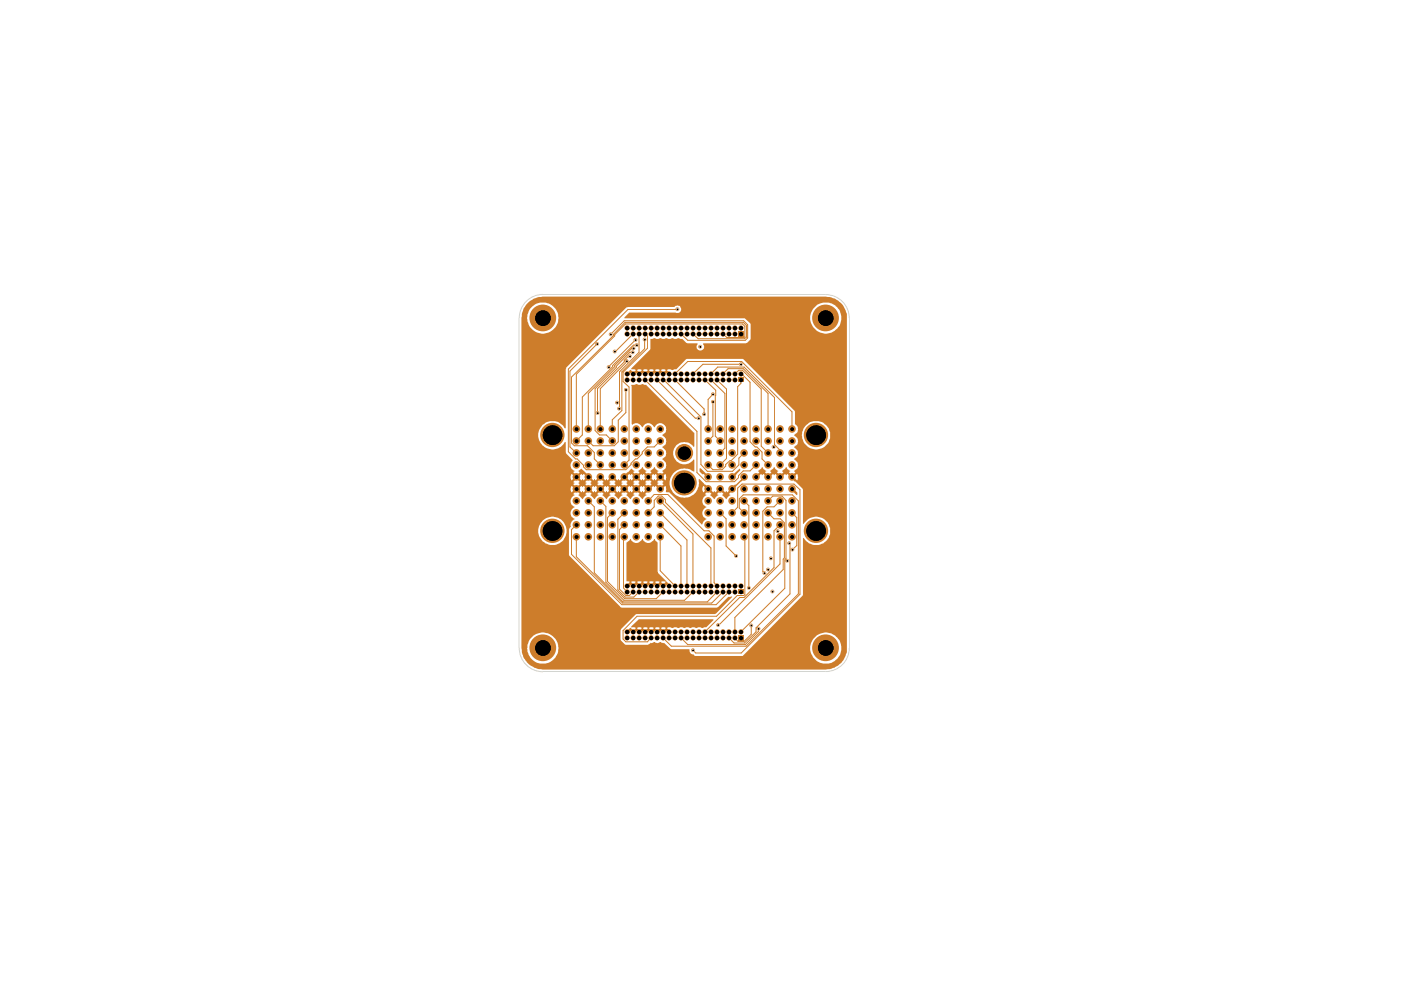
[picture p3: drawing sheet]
<svg xmlns="http://www.w3.org/2000/svg" width="297mm" height="210mm" viewBox="0 0 297 210" stroke-linecap="round" stroke-linejoin="round" font-family="sans-serif">
<g fill="#cd7d2b">
<path d="M133.4 134l.1 .3h-.2z"/>
<path d="M134.7 134l.1 .3h-.2z"/>
<path d="M136 134v.3h-.1z"/>
<path d="M137.2 134l.1 .3h-.2z"/>
<path d="M138.5 134l.1 .3h-.2z"/>
<path d="M139.8 134v.3h-.1z"/>
<path d="M141 134l.1 .3h-.2z"/>
<path d="M133.9 134l.1 .3h-.2z"/>
<path d="M135.2 134l.1 .3h-.2z"/>
<path d="M136.5 134v.3h-.1z"/>
<path d="M137.6 134.1l.1-.1 .1 .3z"/>
<path d="M138.9 134.1l.1-.1 .1 .3z"/>
<path d="M140.3 134l.1 .3h-.2z"/>
<path d="M141.5 134l.1 .3h-.1z"/>
<path d="M133 133.7l.7-.6 .6 .6-.4 .3-.2-.2-.3 .2z"/>
<path d="M133.8 132.8l1.6-1.5 15.9 .1-1.5 1.6-.8 .2a1.5 1.5 0 0 0-1.4 0 1.23 1.23 0 0 0-1.3 0 1.23 1.23 0 0 0-1.3 0 1.23 1.23 0 0 0-1.3 0 1.23 1.23 0 0 0-1.2 0l-.4-.2-.7 .2 .5 .5-.4 .3-.2-.2-.3 .2-.4-.3 .6-.5-.8-.2-.3 .2 .5 .5-.3 .3-.3-.2-.2 .2-.5-.3 .6-.5-.7-.2-.4 .2 .5 .5-.3 .3-.3-.2-.2 .2-.4-.3 .6-.5-.8-.2-.3 .2 .5 .5-.4 .3-.2-.2-.3 .2-.4-.3 .6-.5-.8-.2-.3 .2 .5 .5-.3 .3-.3-.2-.2 .2-.5-.3 .6-.5-.7-.2-.4 .2 .5 .5-.3 .3-.3-.2-.2 .2-.4-.3 .6-.5-.4-.2-.6 .1z"/>
<path d="M133.3 124.4l.1-.1 .1 .1-.3 .1z"/>
<path d="M134.6 124.4l.1-.1 .1 .1-.3 .1z"/>
<path d="M135.9 124.4l.1-.1v.1l-.2 .1z"/>
<path d="M137.1 124.4l.1-.1 .1 .1-.2 .1z"/>
<path d="M138.4 124.4l.1-.1v.2h-.2z"/>
<path d="M139.7 124.4l.1-.1v.1l-.2 .1z"/>
<path d="M141 124.3l.1 .1-.2 .1z"/>
<path d="M133.9 124.3l.2 .2h-.3z"/>
<path d="M135.2 124.3l.2 .2h-.3z"/>
<path d="M136.5 124.3l.1 .2h-.2z"/>
<path d="M137.6 124.4l.1-.1 .2 .2h-.3z"/>
<path d="M138.9 124.4l.1-.1 .2 .2h-.3z"/>
<path d="M140.3 124.3l.1 .2h-.2z"/>
<path d="M141.5 124.3l.2 .2h-.2z"/>
<path d="M132.8 115l.7-.5 .1-.2h.2a1.25 1.25 0 0 0 1.1 .8 1.25 1.25 0 0 0 1.2-.8h.2a1.25 1.25 0 0 0 1.2 .8 1.25 1.25 0 0 0 1.2-.8h.1l.2 .4 .4 .3v6.2l.1 .3 1.8 1.7-.1 .1h-1.1l.5 .6-.3 .2v.2l-.3-.3-.2 .3-.1-.3-.4-.1 .6-.6h-.3h-.8l.5 .6-.2 .1-.1 .3-.3-.3-.2 .3-.1-.3-.3-.1 .6-.6h-.4h-.7l.5 .6-.3 .1-.1 .3-.2-.3-.3 .3-.1-.3-.3-.1 .6-.6h-.3h-.8l.5 .6-.3 .1v.3l-.3-.3-.2 .3-.1-.3-.4-.1 .6-.6h-.3h-.8l.5 .6-.3 .2v.2l-.3-.3-.2 .3-.1-.3-.3-.1 .6-.6h-.4h-.7l.5 .6-.4 .2v.2l-.2-.3-.3 .3-.1-.3-.3-.1 .6-.6h-.8z"/>
<path d="M140.6 123.9l.6-.6h.2l.5 .6-.4 .2v.2l-.2-.3-.3 .3-.1-.3z"/>
<path d="M168 104l.3-.3 .8 .8v.4l-.2 .1z"/>
<path d="M155.8 102.8l.3-.1 1.4-1.5 .1 .3h.2l-2.2 2.2-.3-.3z"/>
<path d="M148.4 99.3h.2l1.6 1.5-.3 .1-.1 .3-.6-.7-.3 .1-.6-.6z"/>
<path d="M156.7 99.4l.3 .3-1.4 1.5-.3-.4z"/>
<path d="M133.4 79.3v.3h-.2z"/>
<path d="M134.7 79.3v.3h-.2z"/>
<path d="M136 79.3v.3h-.2z"/>
<path d="M137.2 79.3v.3h-.1z"/>
<path d="M138.5 79.3v.3h-.2z"/>
<path d="M139.8 79.3v.3h-.2z"/>
<path d="M141 79.3v.3h-.1z"/>
<path d="M133.9 79.3l.2 .3h-.3z"/>
<path d="M135.1 79.4l.1-.1 .2 .3h-.3z"/>
<path d="M136.4 79.4l.1-.1 .1 .3h-.2z"/>
<path d="M137.6 79.4l.1-.1 .2 .3h-.3z"/>
<path d="M138.9 79.4l.1-.1 .2 .3h-.3z"/>
<path d="M140.2 79.4l.1-.1 .1 .3h-.2z"/>
<path d="M141.5 79.3l.2 .3h-.2z"/>
<path d="M133.7 78.4l.6 .6-.4 .1v.2l-.2-.2-.3 .2-.1-.2-.2-.1z"/>
<path d="M133.4 69.6l.1 .1-.3 .1z"/>
<path d="M134.7 69.6l.1 .1-.3 .1z"/>
<path d="M136 69.6v.1l-.2 .1z"/>
<path d="M137.2 69.6l.1 .1-.2 .1z"/>
<path d="M138.4 69.7l.1-.1 .1 .1-.3 .1z"/>
<path d="M139.8 69.6v.1l-.2 .1z"/>
<path d="M141 69.6l.1 .1-.2 .1z"/>
<path d="M133.9 69.6l.2 .2h-.3z"/>
<path d="M135.2 69.6l.2 .2h-.3z"/>
<path d="M136.5 69.6l.1 .2h-.2z"/>
<path d="M137.7 69.6l.2 .2h-.3z"/>
<path d="M138.9 69.7l.1-.1 .2 .2h-.3z"/>
<path d="M140.3 69.6l.1 .2h-.2z"/>
<path d="M141.5 69.6l.2 .2h-.2z"/>
<path d="M133.2 69.3h.2v.3z"/>
<path d="M133.9 69.3v.3z"/>
<path d="M134.5 69.3h.2v.3z"/>
<path d="M135.2 69.3v.3z"/>
<path d="M135.8 69.3h.2v.3z"/>
<path d="M136.5 69.3v.3z"/>
<path d="M137.1 69.3h.1v.3z"/>
<path d="M137.7 69.3v.3z"/>
<path d="M138.3 69.3h.2v.3z"/>
<path d="M138.9 69.4l.2-.1-.1 .3z"/>
<path d="M139.6 69.3h.2v.3z"/>
<path d="M140.3 69.3v.3z"/>
<path d="M140.9 69.3h.1v.3z"/>
<path d="M141.5 69.3v.3z"/>
<path d="M111.7 64.5a4.4 4.4 0 0 1 3.3-1.6l60.5 .1a4.2 4.2 0 0 1 3.9 3.3l.2 .3v71.6l-.8 1.8a5.1 5.1 0 0 1-3.7 2l-60.4-.1a4.5 4.5 0 0 1-4.1-4.5h1.1l.1 .3a3.3 3.3 0 0 0 4.2 2.9 3.3 3.3 0 0 0 2.1-4.6 3.3 3.3 0 0 0-4.8-1.3l-1.1 1-.4 1v.7h-1.2v-24.8h3.5a3.1 3.1 0 0 0 2.5 2.9 3 3 0 0 0 3.5-2.6 3 3 0 0 0-2.8-3.3 3 3 0 0 0-3.2 3h-3.5v-8.9h10.4l.1 .7 .7-.6 .3 .2h.2l.3-.3 .7 .7 .1-.3 .4 .3 .6-.6 .2 .2h.3l.2-.3 .7 .7 .2-.3 .3 .3 .6-.6 .2 .2h.3l.3-.3 .6 .7 .2-.3 .3 .3 .6-.6 .3 .2h.2l.3-.3 .7 .7 .1-.3 .4 .3 .6-.6 .2 .2h.3l.2-.3 .7 .7 .2-.3 .3 .3 .6-.6 .3 .2h.2l.3-.3 .7 .7 .1-.3 .4 .3 .6-.7-.6-.7-.2 .3-.3-.3-.7 .7-.1-.1a.31 .31 0 0 0-.4-.2 .31 .31 0 0 0-.2 .4l-.7-.8-.1 .3-.4-.3-.7 .7v-.1a.31 .31 0 0 0-.4-.2 .31 .31 0 0 0-.2 .4l-.7-.8-.2 .3-.3-.3-.7 .7-.1-.1a.31 .31 0 0 0-.4-.2 .31 .31 0 0 0-.2 .4l-.7-.8-.1 .3-.4-.3-.6 .7-.1-.1a.31 .31 0 0 0-.4-.2 .31 .31 0 0 0-.2 .4l-.7-.8-.2 .3-.3-.3-.7 .7-.1-.1a.31 .31 0 0 0-.4-.2 .31 .31 0 0 0-.2 .4l-.6-.8-.2 .3-.3-.3-.7 .7-.1-.1a.31 .31 0 0 0-.4-.2 .31 .31 0 0 0-.2 .4l-.7-.8-.2 .7h-10.4v-1.5h11l.2 .1-.2 .4 .6 .7 .7-.7-.2-.2 .2-.3h1.2l.3 .1-.3 .4 .7 .7 .7-.7-.3-.2 .3-.3h1.1l.3 .1-.3 .4 .7 .7 .7-.7-.3-.2 .3-.3h1.2l.2 .1-.2 .4 .7 .7 .6-.7-.2-.2 .2-.3h1.2l.3 .1-.3 .4 .7 .7 .7-.7-.3-.2 .3-.3h1.2l.2 .1-.2 .4 .6 .7 .7-.7-.2-.2 .2-.3h1.2l.3 .1-.3 .4 .7 .7 .7-.7-.3-.2 .3-.3h1.1l.3 .1-.3 .4 .7 .7 .7-.7-.3-.2 .3-.3-.7-.7-.7 .7h-1.1l-.7-.7-.7 .7h-1.2l-.7-.7-.6 .7h-1.2l-.7-.7-.7 .7h-1.2l-.6-.7-.7 .7h-1.2l-.7-.7-.7 .7h-1.1l-.7-.7-.7 .7h-1.2l-.7-.7-.6 .7h-11v-1h10.4l.1 .6 .7-.6 .3 .3h.2l.3-.3 .7 .6 .1-.2 .4 .2 .6-.6-.6-.7-.2 .2-.3-.2-.7 .7-.1-.2a.4 .4 0 0 0-.4-.1 .4 .4 0 0 0-.3 .3h.1l-.7-.7-.2 .7h-10.4v-8.9h3.5v.3a3 3 0 0 0 2.4 2.6 3 3 0 0 0 3.3-1.5l.2 .1v2.4l1.5 1.4a1.24 1.24 0 0 0-.5 1.2 1.24 1.24 0 0 0 .8 1l-.2 .3 .6 .7 .7-.7-.2-.3 .6-.4 1.5 1.4-.4 .3 .2 .4h.3l.2-.3 .7 .6 .2-.2 .3 .2 .7-.6 .1 .3h.3l.3-.3 .6 .6 .2-.2 .3 .2 .7-.6 .2 .3h.2l.3-.3 .7 .6 .1-.2 .4 .2 .7-.6 .1 .3h.3l.2-.3 .7 .6 .2-.2 .3 .2 .6-.6 .3 .3h.2l.3-.3 .7 .6 .1-.2 .4 .2 .6-.6 .2 .3h.3l.2-.3 .7 .6 .2-.2 .3 .2 .6-.6 .2 .3h.3l.3-.3 .7 .6 .2-.6-.2-.6-.1-.1-.6 .7-.1-.2a.4 .4 0 0 0-.4-.1 .4 .4 0 0 0-.3 .3h.1l-.7-.7-.2 .2-.3-.2-.7 .7-.1-.2a.4 .4 0 0 0-.4-.1 .4 .4 0 0 0-.2 .3l-.6-.7-.2 .2-.3-.2-.7 .7-.1-.2a.4 .4 0 0 0-.4-.1 .4 .4 0 0 0-.3 .3h.1l-.7-.7-.1 .2-.4-.2-.7 .7-.3-.4 1.4-1.4 .7 .4-.2 .3 .6 .7 .7-.7-.2-.3 .5-.3 .2-.5h.2l.2 .5 .6 .3-.3 .3 .7 .7 .7-.7-.3-.3 .7-.5 .1-.3h.1l.2 .5 .6 .3-.3 .3 .7 .7 .7-.7-.3-.3a1.25 1.25 0 0 0 .7-1.8l-.7-.6 .2-.2a1.23 1.23 0 0 0 .5-1.7l-.7-.6 .2-.3a1.3 1.3 0 0 0-.2-2.3l.2-.2a1.26 1.26 0 0 0 .2-2.1 1.26 1.26 0 0 0-2 .6l-.1-.1a1.29 1.29 0 0 0-1.3-.8 1.29 1.29 0 0 0-1.1 .9l-.3-.2a1.31 1.31 0 0 0-2-.3l-.2-8.5h.7l.4-.2 .5 .2 .7-.2 1 .2 10.1 10.2v2.8l-.2 .1a2.33 2.33 0 0 0-3.3-.5 2.33 2.33 0 0 0-.5 3.3 2.42 2.42 0 0 0 3.9-.1l.1 2.6-.5-.2a2.97 2.97 0 0 0-4.1 .8 3.1 3.1 0 0 0 .9 4.5 3.1 3.1 0 0 0 4.4-1.4h1l.2 .7 .7-.7-.6-.7-.3 .7h-1l.3-1.3-.1-.8h.2l1.9 1.8-.4 .2 .2 .4h.3l.2-.3 .7 .7 .2-.3 .3 .3 .7-.7 .1 .3h.3l.3-.3 .6 .7 .2-.3 .3 .3 .7-.7v.2l.4 .1-.7 .7 .2 .3-.6 .5-.1 .3h-.2l-.8-.8 .3-.3-.7-.7-.7 .7 .3 .3-.3 .1-.5 .7h-.1l-.8-.8 .3-.3-.7-.7-.7 .7 .3 .2-.1 .1a1.28 1.28 0 0 0-.8 1.3 1.28 1.28 0 0 0 .9 1.1l-.1 .2a1.28 1.28 0 0 0-.8 1.2 1.28 1.28 0 0 0 .9 1.2l-1.1 1.2-6.8-6.8h-.6l-.2-.2 .2-.5-.3-.7-.6 .7-.1-.1a.3 .3 0 0 0-.4-.2 .3 .3 0 0 0-.2 .3l-.7-.7-.2 .3-.3-.3-.7 .7-.1-.1a.3 .3 0 0 0-.3-.2 .3 .3 0 0 0-.3 .2v.3l.4 .1-.7 .7 .3 .3-.6 .5-.2 .3h-.2l-.7-.8 .2-.3-.7-.7-.6 .7 .2 .3-.6 .5-.1 .3h-.2l-.8-.8 .3-.3-.7-.7-.7 .7 .3 .3-.3 .1-.5 .7h-.2l-.7-.8 .2-.3-.6-.7-.7 .7 .2 .3-.6 .5-.1 .3h-.2l-.8-.8 .3-.3-.7-.7-.7 .7 .3 .3-.6 .5-.2 .3h-.1l-.8-.8 .3-.3-.7-.7-.7 .7 .3 .3-.6 .5-.2 .3h-.2l-.7-.8 .2-.3-.7-.7-.6 .7 .2 .3a1.24 1.24 0 0 0-.9 1.2 1.24 1.24 0 0 0 .9 1.2l-.1 .2a1.28 1.28 0 0 0-.7 1.2 1.28 1.28 0 0 0 .8 1.2v.1l-.6 .5a1.15 1.15 0 0 0-.1 1.1l-.5 .5 .1 5.6 10.9 11h20.4h.2l2.2-2.2h.9l-3.7 3.6h-16.7l-3.2 3.1-.1 .4v1.9l1.1 1.1h4.7l.5-.4 .2 .1 .7-.3a1.23 1.23 0 0 0 1.3 0l.2 .2h.5l1.5 1.3h3.8l.2 .7a.67 .67 0 0 0 .7 .4l.4 .4h10.1l1.7-1.7h12.6v.4a3.3 3.3 0 0 0 4.8 2.6 3.3 3.3 0 0 0 .6-5.5 3.2 3.2 0 0 0-4-.2 3.5 3.5 0 0 0-1.4 2.7h-12.6l11-11.3 .1-12.1a2.99 2.99 0 0 0 3.9 1.3 2.95 2.95 0 0 0 1.8-2l-.1-1.5a2.98 2.98 0 0 0-2.5-2.2 2.98 2.98 0 0 0-3 1.5h-.2v-7.3l-2.2-2.3 .3-.3 .8 .6 .1-.6-.1-.6-.1-.1-.7 .7-.1-.2a.31 .31 0 0 0-.4-.2 .31 .31 0 0 0-.2 .4l-.7-.7-.1 .2-.4-.2-.6 .7-.1-.1a.3 .3 0 0 0-.4-.3 .3 .3 0 0 0-.2 .4l-.7-.7-.2 .2-.3-.2-.7 .7-.1-.1a.3 .3 0 0 0-.3-.3 .3 .3 0 0 0-.3 .4l-.6-.7-.2 .2-.3-.2-.7 .7-.4-.4 .7-.7-.2-.3 .5-.3 .2-.5h.2l.2 .5 .6 .3-.3 .3 .7 .7 .7-.7-.3-.3 .7-.5 .1-.3h.1l.2 .5 .6 .3-.3 .3 .7 .7 .7-.7-.3-.3 .7-.5 .1-.3h.2l.1 .5 .6 .3-.2 .3 .7 .7 .6-.7-.2-.3a1.25 1.25 0 0 0 .7-1.8l-.7-.6 .1-.2a1.23 1.23 0 0 0 .6-1.7l-.7-.6 .1-.3a1.38 1.38 0 0 0-.1-2.3h1.6l.1 .3a2.99 2.99 0 0 0 3.5 2.7 2.99 2.99 0 0 0 2.3-3.8 3 3 0 0 0-4.9-1.4l-.7 .8-.3 1.4h-1.6a1.38 1.38 0 0 0 .7-1.5v-.4l-.6-.5v-2.8l-11-11h-11.9l-2.2 2.2-.8 .2a1.23 1.23 0 0 0-1.2 0l.5 .5-.4 .1v.2l-.2-.2-.3 .2-.1-.2-.3-.1 .6-.5-.3-.2-.8 .2 .5 .5-.3 .1v.2l-.3-.2-.2 .2-.1-.2-.4-.1 .6-.5-.3-.2-.8 .2 .5 .5-.2 .1-.1 .2-.3-.2-.2 .2-.1-.2-.3-.1 .6-.5-.4-.2-.7 .2 .5 .5-.3 .1-.1 .2-.2-.2-.3 .2-.1-.2-.3-.1 .6-.5-.8-.2-.3 .2 .5 .5-.3 .1v.2l-.3-.2-.2 .2-.1-.2-.4-.1 .6-.5-.7-.2-.4 .2 .5 .5-.3 .1v.2l-.3-.2-.2 .2-.1-.2-.3-.1 .6-.5-.4-.2h-.7v-.2l4-4 .1-2.2 .9-.2a1.23 1.23 0 0 0 1.3 0 1.23 1.23 0 0 0 1.3 0 1.23 1.23 0 0 0 1.2 0 1.23 1.23 0 0 0 1.3 0l.8 .2 1.1 .9h2.1l-.3 .8a.83 .83 0 0 0 1 .7 .83 .83 0 0 0 .6-1.1l-.1-.4 9.3-.1 .8-.8v-3.2l-1.4-1.2h-25.4h39.4v.3a3.3 3.3 0 0 0 4 2.9 3.3 3.3 0 0 0 2.4-4.4 3.3 3.3 0 0 0-4.7-1.8 3.3 3.3 0 0 0-1.7 3h-39.4v-.2l1-1h9.8a.78 .78 0 0 0 1.1-.3 .78 .78 0 0 0-.3-1.1 .78 .78 0 0 0-1 .2l-10.2 .1-12.8 12.8v12.7l-.2 .1-.2-.1a2.98 2.98 0 0 0-3.3-1.3 2.98 2.98 0 0 0-2.2 2.9h-3.5v-24.8h1.1l.1 .3a3.3 3.3 0 0 0 4 2.8 3.3 3.3 0 0 0 2.5-4.2 3.3 3.3 0 0 0-4.4-2.1 3.4 3.4 0 0 0-2.2 3.2l-1.1-.1a5.3 5.3 0 0 1 1.1-2.9z"/>
</g>
<g fill="none" stroke="#cd7d2b" stroke-width=".21">
<path d="M126.4 72.7h.4v.4h-.4zM126.6 72.9l-5.8 5.8v16.1l1.4 1.2M128.8 77.6h.5v.5h-.5zM129.1 77.8h.1M129.3 70.7h.4v.4h-.4zM130.1 74.3h.4v.4h-.4zM130.3 74.5h.1M132.7 76.3h.4v.5h-.4zM132.9 76.6v.1l-5.6 5.7v8.6M133.3 75.3h.4v.5h-.4zM133.5 75.5h-.3l-.8 .9v.3l-5.7 5.7v5.2M133.9 74.5h.4v.4h-.4z"/>
<path d="M134.1 73.6h.4v.5h-.4zM134.1 74.7h.1M134.1 74.7h-.6l-2.8 3v.2l-4.5 4.5v8.9l.9 .9h1.4l1.3 1.3M134.2 70.8l-3.7 3.7h-.2M134.3 73.9h-.3l-9.3 9.5v7.6M134.5 71.8h.4v.5h-.4zM134.7 72.1l-5.6 5.7M134.8 73h.4v.4h-.4zM135 73.2h-.7l-4.4 4.3v.2l-6.4 6.5v8l-1.3 1.3M135.5 70.8v3.9l-4.2 4.1v7.8M136.5 71.8h.4v.4h-.4zM136.7 72v1.9l-4.9 4.9v8.3l-2 1.9v2"/>
<path d="M136.8 70.8l.5 .4v2.7l-5.2 5v2l1.3 1.2v15.5l-1 1M143.1 79.3l2.7-2.7h11.4l10.7 10.7v3.7M143.4 65.3h.4v.5h-.4zM143.6 65.6h-10.5l-12.6 12.7v17.5l1.5 1.5h.4l1.3 1.4v.3l.6 .6h8.4l2-2.3h.4l1.1-1.1v-.3l1.1-1.1h1.4l1.3-1.3M144.4 70.8l1.4 1.4h12.2l.5-.6v-2.7l-.8-.9h-25.3l-2.9 2.9M146.9 70.8l1.1 1h9.8l.5-.3v-2.5l-.7-.7h-25.1l-2.4 2.6v.2l-8.9 8.8v14l.6 .6h2.8l1.4 1.4v1.4l1.3 1.3M148.2 73.3h.4v.4h-.4zM150.7 79.3l1.5-1.5h5.6l6.4 6.5v10M153.3 70.8l.8 .8h3.7l.1-.2v-2.2l-.5-.5h-24.8l-2.3 2.3v.2l-8.1 8.2v11.6M153.3 79.3l1.1-1.1h3.2l5.2 5.2v7.6M155.8 79.3l.9-.8h.7l4 4v12.1l1.4 1.4M156.9 77h.4v.5h-.4z"/>
<path d="M157.1 77.2h-8.1l-2.1 2.1M157.1 79.3h.1l1.8 1.7v12.7l1.1 1.1h.4l1.1 1.1v1.4l1.2 1.3M126.5 87.3h.4v.5h-.4zM130.6 85.1h.4v.5h-.4zM131.1 86.4h.4v.5h-.4zM132.5 82.4h.4v.5h-.4zM132.7 82.7v4.8l-1.6 1.6v4.6l-.9 .8h-4.4l-1.1-1M136.8 80.5l11 11v8.7l1.9 1.9h6l.9-.8v-.4l1-1.1h1.4l1.3-1.2M139.3 80.5l8.1 8.2h.7M140.6 80.5h.1l7.9 7.9v10.1l1.4 1.4h5.3l1.4-1.3v-1.5l1.1-1.1M143.1 80.5l6.2 6.2v1.1M147.9 88.4h.4v.5h-.4z"/>
<path d="M149.1 87.6h.4v.4h-.4zM149.5 80.5l2.2 2.2v9.8l1 1M150.7 80.5l3 2.9v11.6l-1 1M150.9 85h.5v.4h-.5zM150.9 83.4h.5v.4h-.5zM151.2 85.2v7.3l-1.1 1M151.2 83.6l-1.1 1.1v6.3M152 80.5l2 2v14.7l-1.3 1.4M157.1 80.5v.8l-.7 .7v14.3l-1.4 1.3h-.2l-.9 .9v.3l-.8 .8h-1.9l-1.1-1M163.8 94.5h.4v.5h-.4zM164.2 94.3h.1M164.2 94.3l1.2 1.1v.6"/>
<path d="M122.2 111.3l-1 1v5.2l10.6 10.7h20l2.7-2.7M122.2 113.8v4.2l9.8 9.9h18.9l2.4-2.4M124.7 106.2l1.3 1.3v13.9l6.1 6.2h17.9l2-2.1M127.3 106.2l1.2 1.2v16.1l3.8 3.8h12.8l1.8-1.8M129.8 108.7l-1 1v13.6l3.6 3.6h6.7l1.5-1.4M132.4 111.3l-1.1 1v12.6l1.4 1.4h.8l.7-.8M132.4 113.8l-.2 .2v10.7l.7 .8M132.4 108.7l-1.4 1.4v15l1.5 1.5h1.9l1.1-1.1M137.4 106.2l1.3-1.4h2.9l7.7 7.7h1l1.1 1.1v9.9l.6 .7M137.4 108.7l1.3-1.2v-1.4l.9-.9h.7l.8 .7v.6l9.6 9.7v8M140 113.8v7.2l3.1 3.2M140 111.3l4.4 4.5v8.4"/>
<path d="M140 108.7l5.6 5.8v9.7M140 106.2l6.9 7v11M152.7 108.7l1.2 1.3v5.8l2.2 2.1M155.2 108.7l1.2-1.2v-4l.9-.9h11l1.3 1.2v22.2l-12.4 12.5h-9.7l-.6-.6M155.9 117.7h.4v.4h-.4zM157.8 113.8l.1 .2v12.1l-.2 .2h-1.4l-4.4 4.4h-16.8l-3 3v1.8l.6 .6h4.6l.7-.9M157.8 106.2l1 1v17.5M157.8 108.7l-1.1-1v-1.9l.9-.9h10.4l1.3 1.3v19.7l-11.1 11.1h-15.9l-1.7-1.8M162.8 106.2l1.1-1h1.9l.8 .9v12.3l-.2 .3v6l-9.3 9.3M162.8 108.7l1.3 1.3h1.4l.8 .8v7.5l-.2 .3v2.2l-10.3 10.1v3.1M163.2 118.2h.4v.4h-.4zM164.7 112.4h.4v.4h-.4z"/>
<path d="M165.4 113.8v5.8l-13 12.9h-.1M165.4 111.3l-1.3 1.2v7.8l-6.3 6.4h-1l-7.3 7.3M165.4 106.2l-1.3 1.3h-1.4l-1 .9v12.8l.4 .3M166.7 118.7h.4v.4h-.4zM167.1 114.9h.4v.5h-.4zM167.3 115.2l.2 .1v10.6l-7.2 7.2v.9l-2.5 2.3h-2.2l-1.1-1.1M167.8 116.3h.4v.4h-.4zM167.9 108.7l1 1v6l-.9 .8M146.7 137.6h.4v.5h-.4zM152 132.3h.5v.4h-.5zM158.6 124.4h.4v.5h-.4zM159.1 132.4h.4v.4h-.4z"/>
<path d="M159.3 132.6v1.9l-1.5 1.5h-1.3l-.7-.6v-.2M160.6 133.1h.4v.4h-.4zM160.8 133.3v.6l-2.8 2.8h-12.2l-1.4-1.5M161.9 121.3h.4v.4h-.4zM162.6 120.5h.4v.5h-.4zM163.6 125.2h.4v.4h-.4z"/>
</g>
<g fill="#cd7d2b">
<path d="M156.6 80h1.1v1h-1.1z"/>
<path d="M156.6 70.2h1.1v1.1h-1.1z"/>
<path d="M156.6 125h1.1v1h-1.1z"/>
<path d="M156.6 134.7h1.1v1.1h-1.1z"/>
<circle cx="115.1" cy="67.4" r="2.84"/>
<circle cx="117.1" cy="92.2" r="2.58"/>
<circle cx="122.2" cy="93.5" r=".8"/>
<circle cx="122.2" cy="91" r=".8"/>
<circle cx="124.7" cy="93.5" r=".8"/>
<circle cx="124.7" cy="91" r=".8"/>
<circle cx="127.3" cy="93.5" r=".8"/>
<circle cx="127.3" cy="91" r=".8"/>
<circle cx="129.8" cy="91" r=".8"/>
<circle cx="129.8" cy="98.6" r=".8"/>
<circle cx="129.8" cy="96" r=".8"/>
<circle cx="129.8" cy="93.5" r=".8"/>
<circle cx="132.4" cy="98.6" r=".8"/>
<circle cx="132.4" cy="93.5" r=".8"/>
<circle cx="132.4" cy="96" r=".8"/>
<circle cx="132.4" cy="91" r=".8"/>
<circle cx="134.9" cy="96" r=".8"/>
<circle cx="134.9" cy="93.5" r=".8"/>
<circle cx="134.9" cy="91" r=".8"/>
<circle cx="115.1" cy="137.4" r="2.84"/>
<circle cx="117.1" cy="112.5" r="2.58"/>
<circle cx="122.2" cy="111.3" r=".8"/>
<circle cx="122.2" cy="113.8" r=".8"/>
<circle cx="124.7" cy="111.3" r=".8"/>
<circle cx="124.7" cy="113.8" r=".8"/>
<circle cx="127.3" cy="113.8" r=".8"/>
<circle cx="127.3" cy="111.3" r=".8"/>
<circle cx="129.8" cy="108.7" r=".8"/>
<circle cx="129.8" cy="111.3" r=".8"/>
<circle cx="129.8" cy="113.8" r=".8"/>
<circle cx="132.4" cy="113.8" r=".8"/>
<circle cx="124.7" cy="108.7" r=".8"/>
<circle cx="127.3" cy="106.2" r=".8"/>
<circle cx="127.3" cy="108.7" r=".8"/>
<circle cx="129.8" cy="106.2" r=".8"/>
<circle cx="132.4" cy="106.2" r=".8"/>
<circle cx="132.4" cy="108.7" r=".8"/>
<circle cx="132.4" cy="111.3" r=".8"/>
<circle cx="134.9" cy="108.7" r=".8"/>
<circle cx="134.9" cy="111.3" r=".8"/>
<circle cx="134.9" cy="113.8" r=".8"/>
<circle cx="135.5" cy="124.2" r=".55"/>
<circle cx="134.2" cy="124.2" r=".55"/>
<circle cx="132.9" cy="124.2" r=".55"/>
<circle cx="136.8" cy="125.5" r=".55"/>
<circle cx="135.5" cy="125.5" r=".55"/>
<circle cx="134.2" cy="125.5" r=".55"/>
<circle cx="132.9" cy="125.5" r=".55"/>
<circle cx="136.8" cy="124.2" r=".55"/>
<circle cx="136.8" cy="135.2" r=".55"/>
<circle cx="135.5" cy="135.2" r=".55"/>
<circle cx="134.2" cy="135.2" r=".55"/>
<circle cx="132.9" cy="135.2" r=".55"/>
<circle cx="136.8" cy="134" r=".55"/>
<circle cx="135.5" cy="134" r=".55"/>
<circle cx="134.2" cy="134" r=".55"/>
<circle cx="132.9" cy="134" r=".55"/>
<circle cx="122.2" cy="96" r=".8"/>
<circle cx="124.7" cy="98.6" r=".8"/>
<circle cx="124.7" cy="96" r=".8"/>
<circle cx="127.3" cy="98.6" r=".8"/>
<circle cx="127.3" cy="96" r=".8"/>
<circle cx="122.2" cy="106.2" r=".8"/>
<circle cx="122.2" cy="108.7" r=".8"/>
<circle cx="124.7" cy="106.2" r=".8"/>
<circle cx="122.2" cy="101.1" r=".8"/>
<circle cx="122.2" cy="103.7" r=".8"/>
<circle cx="124.7" cy="103.7" r=".8"/>
<circle cx="134.9" cy="106.2" r=".8"/>
<circle cx="137.4" cy="106.2" r=".8"/>
<circle cx="137.4" cy="108.7" r=".8"/>
<circle cx="140" cy="106.2" r=".8"/>
<circle cx="140" cy="108.7" r=".8"/>
<circle cx="134.9" cy="103.7" r=".8"/>
<circle cx="137.4" cy="103.7" r=".8"/>
<circle cx="140" cy="103.7" r=".8"/>
<circle cx="122.2" cy="98.6" r=".8"/>
<circle cx="124.7" cy="101.1" r=".8"/>
<circle cx="127.3" cy="101.1" r=".8"/>
<circle cx="129.8" cy="101.1" r=".8"/>
<circle cx="132.4" cy="101.1" r=".8"/>
<circle cx="127.3" cy="103.7" r=".8"/>
<circle cx="129.8" cy="103.7" r=".8"/>
<circle cx="132.4" cy="103.7" r=".8"/>
<circle cx="134.9" cy="98.6" r=".8"/>
<circle cx="137.4" cy="98.6" r=".8"/>
<circle cx="137.4" cy="96" r=".8"/>
<circle cx="137.4" cy="93.5" r=".8"/>
<circle cx="134.9" cy="101.1" r=".8"/>
<circle cx="137.4" cy="101.1" r=".8"/>
<circle cx="140" cy="101.1" r=".8"/>
<circle cx="152.7" cy="93.5" r=".8"/>
<circle cx="152.7" cy="91" r=".8"/>
<circle cx="155.2" cy="96" r=".8"/>
<circle cx="155.2" cy="93.5" r=".8"/>
<circle cx="155.2" cy="91" r=".8"/>
<circle cx="162.8" cy="91" r=".8"/>
<circle cx="165.4" cy="96" r=".8"/>
<circle cx="165.4" cy="93.5" r=".8"/>
<circle cx="167.9" cy="96" r=".8"/>
<circle cx="167.9" cy="93.5" r=".8"/>
<circle cx="160.3" cy="96" r=".8"/>
<circle cx="160.3" cy="93.5" r=".8"/>
<circle cx="160.3" cy="91" r=".8"/>
<circle cx="162.8" cy="96" r=".8"/>
<circle cx="162.8" cy="93.5" r=".8"/>
<circle cx="173" cy="92.2" r="2.58"/>
<circle cx="165.4" cy="91" r=".8"/>
<circle cx="167.9" cy="91" r=".8"/>
<circle cx="175" cy="67.4" r="2.84"/>
<circle cx="154.5" cy="80.5" r=".55"/>
<circle cx="153.3" cy="80.5" r=".55"/>
<circle cx="152" cy="80.5" r=".55"/>
<circle cx="154.5" cy="79.3" r=".55"/>
<circle cx="153.3" cy="79.3" r=".55"/>
<circle cx="152" cy="79.3" r=".55"/>
<circle cx="146.9" cy="80.5" r=".55"/>
<circle cx="145.6" cy="80.5" r=".55"/>
<circle cx="144.4" cy="80.5" r=".55"/>
<circle cx="143.1" cy="80.5" r=".55"/>
<circle cx="146.9" cy="79.3" r=".55"/>
<circle cx="145.6" cy="79.3" r=".55"/>
<circle cx="144.4" cy="79.3" r=".55"/>
<circle cx="143.1" cy="79.3" r=".55"/>
<circle cx="155.8" cy="80.5" r=".55"/>
<circle cx="157.1" cy="79.3" r=".55"/>
<circle cx="155.8" cy="79.3" r=".55"/>
<circle cx="150.7" cy="80.5" r=".55"/>
<circle cx="149.5" cy="80.5" r=".55"/>
<circle cx="148.2" cy="80.5" r=".55"/>
<circle cx="150.7" cy="79.3" r=".55"/>
<circle cx="149.5" cy="79.3" r=".55"/>
<circle cx="148.2" cy="79.3" r=".55"/>
<circle cx="154.5" cy="70.8" r=".55"/>
<circle cx="153.3" cy="70.8" r=".55"/>
<circle cx="152" cy="70.8" r=".55"/>
<circle cx="154.5" cy="69.5" r=".55"/>
<circle cx="153.3" cy="69.5" r=".55"/>
<circle cx="152" cy="69.5" r=".55"/>
<circle cx="145.6" cy="70.8" r=".55"/>
<circle cx="144.4" cy="70.8" r=".55"/>
<circle cx="143.1" cy="70.8" r=".55"/>
<circle cx="141.8" cy="70.8" r=".55"/>
<circle cx="145.6" cy="69.5" r=".55"/>
<circle cx="144.4" cy="69.5" r=".55"/>
<circle cx="143.1" cy="69.5" r=".55"/>
<circle cx="141.8" cy="69.5" r=".55"/>
<circle cx="155.8" cy="70.8" r=".55"/>
<circle cx="157.1" cy="69.5" r=".55"/>
<circle cx="155.8" cy="69.5" r=".55"/>
<circle cx="150.7" cy="70.8" r=".55"/>
<circle cx="149.5" cy="70.8" r=".55"/>
<circle cx="148.2" cy="70.8" r=".55"/>
<circle cx="146.9" cy="70.8" r=".55"/>
<circle cx="150.7" cy="69.5" r=".55"/>
<circle cx="149.5" cy="69.5" r=".55"/>
<circle cx="148.2" cy="69.5" r=".55"/>
<circle cx="146.9" cy="69.5" r=".55"/>
<circle cx="137.4" cy="91" r=".8"/>
<circle cx="140" cy="91" r=".8"/>
<circle cx="138" cy="80.5" r=".55"/>
<circle cx="136.8" cy="80.5" r=".55"/>
<circle cx="135.5" cy="80.5" r=".55"/>
<circle cx="134.2" cy="80.5" r=".55"/>
<circle cx="132.9" cy="80.5" r=".55"/>
<circle cx="136.8" cy="70.8" r=".55"/>
<circle cx="135.5" cy="70.8" r=".55"/>
<circle cx="134.2" cy="70.8" r=".55"/>
<circle cx="132.9" cy="70.8" r=".55"/>
<circle cx="135.5" cy="69.5" r=".55"/>
<circle cx="134.2" cy="69.5" r=".55"/>
<circle cx="132.9" cy="69.5" r=".55"/>
<circle cx="138" cy="70.8" r=".55"/>
<circle cx="140.6" cy="69.5" r=".55"/>
<circle cx="139.3" cy="69.5" r=".55"/>
<circle cx="138" cy="69.5" r=".55"/>
<circle cx="136.8" cy="69.5" r=".55"/>
<circle cx="140.6" cy="70.8" r=".55"/>
<circle cx="139.3" cy="70.8" r=".55"/>
<circle cx="139.3" cy="79.3" r=".55"/>
<circle cx="138" cy="79.3" r=".55"/>
<circle cx="136.8" cy="79.3" r=".55"/>
<circle cx="135.5" cy="79.3" r=".55"/>
<circle cx="134.2" cy="79.3" r=".55"/>
<circle cx="132.9" cy="79.3" r=".55"/>
<circle cx="141.8" cy="80.5" r=".55"/>
<circle cx="140.6" cy="80.5" r=".55"/>
<circle cx="139.3" cy="80.5" r=".55"/>
<circle cx="141.8" cy="79.3" r=".55"/>
<circle cx="140.6" cy="79.3" r=".55"/>
<circle cx="152.7" cy="108.7" r=".8"/>
<circle cx="152.7" cy="111.3" r=".8"/>
<circle cx="152.7" cy="113.8" r=".8"/>
<circle cx="155.2" cy="111.3" r=".8"/>
<circle cx="155.2" cy="113.8" r=".8"/>
<circle cx="155.2" cy="108.7" r=".8"/>
<circle cx="157.8" cy="108.7" r=".8"/>
<circle cx="157.8" cy="111.3" r=".8"/>
<circle cx="157.8" cy="113.8" r=".8"/>
<circle cx="160.3" cy="98.6" r=".8"/>
<circle cx="162.8" cy="98.6" r=".8"/>
<circle cx="165.4" cy="98.6" r=".8"/>
<circle cx="167.9" cy="98.6" r=".8"/>
<circle cx="160.3" cy="106.2" r=".8"/>
<circle cx="160.3" cy="108.7" r=".8"/>
<circle cx="160.3" cy="111.3" r=".8"/>
<circle cx="162.8" cy="108.7" r=".8"/>
<circle cx="162.8" cy="111.3" r=".8"/>
<circle cx="165.4" cy="108.7" r=".8"/>
<circle cx="165.4" cy="111.3" r=".8"/>
<circle cx="167.9" cy="108.7" r=".8"/>
<circle cx="167.9" cy="111.3" r=".8"/>
<circle cx="173" cy="112.5" r="2.58"/>
<circle cx="160.3" cy="113.8" r=".8"/>
<circle cx="162.8" cy="113.8" r=".8"/>
<circle cx="165.4" cy="113.8" r=".8"/>
<circle cx="167.9" cy="113.8" r=".8"/>
<circle cx="155.2" cy="98.6" r=".8"/>
<circle cx="157.8" cy="98.6" r=".8"/>
<circle cx="157.8" cy="96" r=".8"/>
<circle cx="157.8" cy="93.5" r=".8"/>
<circle cx="157.8" cy="91" r=".8"/>
<circle cx="152.7" cy="98.6" r=".8"/>
<circle cx="152.7" cy="96" r=".8"/>
<circle cx="152.7" cy="101.1" r=".8"/>
<circle cx="155.2" cy="101.1" r=".8"/>
<circle cx="157.8" cy="106.2" r=".8"/>
<circle cx="162.8" cy="106.2" r=".8"/>
<circle cx="162.8" cy="101.1" r=".8"/>
<circle cx="162.8" cy="103.7" r=".8"/>
<circle cx="152.7" cy="106.2" r=".8"/>
<circle cx="155.2" cy="106.2" r=".8"/>
<circle cx="157.8" cy="101.1" r=".8"/>
<circle cx="160.3" cy="101.1" r=".8"/>
<circle cx="152.7" cy="103.7" r=".8"/>
<circle cx="155.2" cy="103.7" r=".8"/>
<circle cx="157.8" cy="103.7" r=".8"/>
<circle cx="160.3" cy="103.7" r=".8"/>
<circle cx="165.4" cy="106.2" r=".8"/>
<circle cx="167.9" cy="106.2" r=".8"/>
<circle cx="165.4" cy="101.1" r=".8"/>
<circle cx="167.9" cy="101.1" r=".8"/>
<circle cx="165.4" cy="103.7" r=".8"/>
<circle cx="167.9" cy="103.7" r=".8"/>
<circle cx="145.1" cy="96" r="1.91"/>
<circle cx="140" cy="98.6" r=".8"/>
<circle cx="140" cy="96" r=".8"/>
<circle cx="140" cy="93.5" r=".8"/>
<circle cx="145.1" cy="102.4" r="2.67"/>
<circle cx="150.1" cy="98.6" r=".8"/>
<circle cx="150.1" cy="96" r=".8"/>
<circle cx="150.1" cy="93.5" r=".8"/>
<circle cx="150.1" cy="91" r=".8"/>
<circle cx="150.1" cy="101.1" r=".8"/>
<circle cx="150.1" cy="103.7" r=".8"/>
<circle cx="137.4" cy="111.3" r=".8"/>
<circle cx="137.4" cy="113.8" r=".8"/>
<circle cx="140" cy="111.3" r=".8"/>
<circle cx="140" cy="113.8" r=".8"/>
<circle cx="150.1" cy="106.2" r=".8"/>
<circle cx="150.1" cy="108.7" r=".8"/>
<circle cx="150.1" cy="111.3" r=".8"/>
<circle cx="150.1" cy="113.8" r=".8"/>
<circle cx="175" cy="137.4" r="2.84"/>
<circle cx="155.8" cy="135.2" r=".55"/>
<circle cx="157.1" cy="134" r=".55"/>
<circle cx="155.8" cy="134" r=".55"/>
<circle cx="153.3" cy="125.5" r=".55"/>
<circle cx="152" cy="125.5" r=".55"/>
<circle cx="153.3" cy="124.2" r=".55"/>
<circle cx="152" cy="124.2" r=".55"/>
<circle cx="155.8" cy="125.5" r=".55"/>
<circle cx="154.5" cy="125.5" r=".55"/>
<circle cx="157.1" cy="124.2" r=".55"/>
<circle cx="155.8" cy="124.2" r=".55"/>
<circle cx="154.5" cy="124.2" r=".55"/>
<circle cx="154.5" cy="135.2" r=".55"/>
<circle cx="153.3" cy="135.2" r=".55"/>
<circle cx="152" cy="135.2" r=".55"/>
<circle cx="150.7" cy="135.2" r=".55"/>
<circle cx="149.5" cy="135.2" r=".55"/>
<circle cx="154.5" cy="134" r=".55"/>
<circle cx="153.3" cy="134" r=".55"/>
<circle cx="152" cy="134" r=".55"/>
<circle cx="150.7" cy="125.5" r=".55"/>
<circle cx="149.5" cy="125.5" r=".55"/>
<circle cx="148.2" cy="125.5" r=".55"/>
<circle cx="150.7" cy="124.2" r=".55"/>
<circle cx="149.5" cy="124.2" r=".55"/>
<circle cx="148.2" cy="124.2" r=".55"/>
<circle cx="141.8" cy="125.5" r=".55"/>
<circle cx="140.6" cy="125.5" r=".55"/>
<circle cx="139.3" cy="125.5" r=".55"/>
<circle cx="138" cy="125.5" r=".55"/>
<circle cx="141.8" cy="124.2" r=".55"/>
<circle cx="140.6" cy="124.2" r=".55"/>
<circle cx="139.3" cy="124.2" r=".55"/>
<circle cx="138" cy="124.2" r=".55"/>
<circle cx="146.9" cy="125.5" r=".55"/>
<circle cx="145.6" cy="125.5" r=".55"/>
<circle cx="144.4" cy="125.5" r=".55"/>
<circle cx="143.1" cy="125.5" r=".55"/>
<circle cx="146.9" cy="124.2" r=".55"/>
<circle cx="145.6" cy="124.2" r=".55"/>
<circle cx="144.4" cy="124.2" r=".55"/>
<circle cx="143.1" cy="124.2" r=".55"/>
<circle cx="146.9" cy="135.2" r=".55"/>
<circle cx="145.6" cy="135.2" r=".55"/>
<circle cx="144.4" cy="135.2" r=".55"/>
<circle cx="143.1" cy="135.2" r=".55"/>
<circle cx="145.6" cy="134" r=".55"/>
<circle cx="144.4" cy="134" r=".55"/>
<circle cx="143.1" cy="134" r=".55"/>
<circle cx="141.8" cy="135.2" r=".55"/>
<circle cx="140.6" cy="135.2" r=".55"/>
<circle cx="139.3" cy="135.2" r=".55"/>
<circle cx="138" cy="135.2" r=".55"/>
<circle cx="141.8" cy="134" r=".55"/>
<circle cx="140.6" cy="134" r=".55"/>
<circle cx="139.3" cy="134" r=".55"/>
<circle cx="138" cy="134" r=".55"/>
<circle cx="148.2" cy="135.2" r=".55"/>
<circle cx="150.7" cy="134" r=".55"/>
<circle cx="149.5" cy="134" r=".55"/>
<circle cx="148.2" cy="134" r=".55"/>
<circle cx="146.9" cy="134" r=".55"/>
</g>
<path d="M110 67.5v69.9M110.1 67.5a5 5 0 0 1 5-5h60a5 5 0 0 1 5 5v69.9a5 5 0 0 1-5 5h-60M110.1 137.4a5 5 0 0 0 5 5" fill="none" stroke="#d0d2cd" stroke-width=".21"/>
<g fill="#000">
<circle cx="115.1" cy="67.5" r="1.65"/>
<circle cx="133" cy="70.8" r=".38"/>
<circle cx="133" cy="69.6" r=".38"/>
<circle cx="133" cy="79.3" r=".38"/>
<circle cx="133" cy="79.3" r=".47"/>
<circle cx="133" cy="70.8" r=".47"/>
<circle cx="133" cy="69.6" r=".47"/>
<circle cx="134.3" cy="69.6" r=".38"/>
<circle cx="134.3" cy="79.3" r=".38"/>
<circle cx="134.3" cy="70.8" r=".38"/>
<circle cx="134.3" cy="79.3" r=".47"/>
<circle cx="134.3" cy="70.8" r=".47"/>
<circle cx="134.3" cy="69.6" r=".47"/>
<circle cx="135.5" cy="69.6" r=".38"/>
<circle cx="135.5" cy="79.3" r=".38"/>
<circle cx="135.5" cy="70.8" r=".38"/>
<circle cx="135.5" cy="79.3" r=".47"/>
<circle cx="135.5" cy="70.8" r=".47"/>
<circle cx="135.5" cy="69.6" r=".47"/>
<circle cx="136.8" cy="70.8" r=".38"/>
<circle cx="136.8" cy="69.6" r=".38"/>
<circle cx="136.8" cy="79.3" r=".38"/>
<circle cx="136.8" cy="79.3" r=".47"/>
<circle cx="136.8" cy="70.8" r=".47"/>
<circle cx="136.8" cy="69.6" r=".47"/>
<circle cx="138.1" cy="70.8" r=".38"/>
<circle cx="138.1" cy="69.6" r=".38"/>
<circle cx="138.1" cy="79.3" r=".38"/>
<circle cx="138.1" cy="79.3" r=".47"/>
<circle cx="138.1" cy="70.8" r=".47"/>
<circle cx="138.1" cy="69.6" r=".47"/>
<circle cx="139.3" cy="79.3" r=".38"/>
<circle cx="139.3" cy="69.6" r=".38"/>
<circle cx="139.3" cy="70.8" r=".38"/>
<circle cx="139.3" cy="69.6" r=".47"/>
<circle cx="139.3" cy="70.8" r=".47"/>
<circle cx="139.3" cy="79.3" r=".47"/>
<circle cx="140.6" cy="79.3" r=".38"/>
<circle cx="140.6" cy="70.8" r=".38"/>
<circle cx="140.6" cy="69.6" r=".38"/>
<circle cx="140.6" cy="69.6" r=".47"/>
<circle cx="140.6" cy="79.3" r=".47"/>
<circle cx="140.6" cy="70.8" r=".47"/>
<circle cx="141.9" cy="69.6" r=".38"/>
<circle cx="141.9" cy="79.3" r=".38"/>
<circle cx="141.9" cy="70.8" r=".38"/>
<circle cx="141.9" cy="69.6" r=".47"/>
<circle cx="141.9" cy="70.8" r=".47"/>
<circle cx="141.9" cy="79.3" r=".47"/>
<circle cx="143.1" cy="70.8" r=".38"/>
<circle cx="143.1" cy="79.3" r=".38"/>
<circle cx="143.1" cy="69.6" r=".38"/>
<circle cx="143.1" cy="69.6" r=".47"/>
<circle cx="143.1" cy="70.8" r=".47"/>
<circle cx="143.1" cy="79.3" r=".47"/>
<circle cx="144.4" cy="70.8" r=".38"/>
<circle cx="144.4" cy="79.3" r=".38"/>
<circle cx="144.4" cy="69.6" r=".38"/>
<circle cx="144.4" cy="79.3" r=".47"/>
<circle cx="144.4" cy="69.6" r=".47"/>
<circle cx="144.4" cy="70.8" r=".47"/>
<circle cx="145.7" cy="79.3" r=".38"/>
<circle cx="145.7" cy="70.8" r=".38"/>
<circle cx="145.7" cy="69.6" r=".38"/>
<circle cx="145.7" cy="69.6" r=".47"/>
<circle cx="145.7" cy="79.3" r=".47"/>
<circle cx="145.7" cy="70.8" r=".47"/>
<circle cx="147" cy="79.3" r=".38"/>
<circle cx="147" cy="69.6" r=".38"/>
<circle cx="147" cy="70.8" r=".38"/>
<circle cx="147" cy="79.3" r=".47"/>
<circle cx="147" cy="70.8" r=".47"/>
<circle cx="147" cy="69.6" r=".47"/>
<circle cx="148.2" cy="70.8" r=".38"/>
<circle cx="148.2" cy="79.3" r=".38"/>
<circle cx="148.2" cy="69.6" r=".38"/>
<circle cx="148.2" cy="69.6" r=".47"/>
<circle cx="148.2" cy="79.3" r=".47"/>
<circle cx="148.2" cy="70.8" r=".47"/>
<circle cx="149.5" cy="70.8" r=".38"/>
<circle cx="149.5" cy="79.3" r=".38"/>
<circle cx="149.5" cy="69.6" r=".38"/>
<circle cx="149.5" cy="79.3" r=".47"/>
<circle cx="149.5" cy="70.8" r=".47"/>
<circle cx="149.5" cy="69.6" r=".47"/>
<circle cx="150.8" cy="69.6" r=".38"/>
<circle cx="150.8" cy="79.3" r=".38"/>
<circle cx="150.8" cy="70.8" r=".38"/>
<circle cx="150.8" cy="69.6" r=".47"/>
<circle cx="150.8" cy="79.3" r=".47"/>
<circle cx="150.8" cy="70.8" r=".47"/>
<circle cx="152" cy="70.8" r=".38"/>
<circle cx="152" cy="69.6" r=".38"/>
<circle cx="152" cy="79.3" r=".38"/>
<circle cx="152" cy="79.3" r=".47"/>
<circle cx="152" cy="70.8" r=".47"/>
<circle cx="152" cy="69.6" r=".47"/>
<circle cx="153.3" cy="79.3" r=".38"/>
<circle cx="153.3" cy="69.6" r=".38"/>
<circle cx="153.3" cy="70.8" r=".38"/>
<circle cx="153.3" cy="70.8" r=".47"/>
<circle cx="153.3" cy="69.6" r=".47"/>
<circle cx="153.3" cy="79.3" r=".47"/>
<circle cx="154.6" cy="69.6" r=".38"/>
<circle cx="154.6" cy="70.8" r=".38"/>
<circle cx="154.6" cy="79.3" r=".38"/>
<circle cx="154.6" cy="69.6" r=".47"/>
<circle cx="154.6" cy="70.8" r=".47"/>
<circle cx="154.6" cy="79.3" r=".47"/>
<circle cx="155.8" cy="79.3" r=".38"/>
<circle cx="155.8" cy="70.8" r=".38"/>
<circle cx="155.8" cy="69.6" r=".38"/>
<circle cx="155.8" cy="79.3" r=".47"/>
<circle cx="155.8" cy="70.8" r=".47"/>
<circle cx="155.8" cy="69.6" r=".47"/>
<circle cx="157.1" cy="79.3" r=".38"/>
<circle cx="157.1" cy="70.8" r=".38"/>
<circle cx="157.1" cy="69.6" r=".38"/>
<circle cx="157.1" cy="69.6" r=".47"/>
<circle cx="157.1" cy="70.8" r=".47"/>
<circle cx="157.1" cy="79.3" r=".47"/>
<circle cx="175.1" cy="67.5" r="1.65"/>
<circle cx="117.2" cy="92.3" r="2.07"/>
<circle cx="122.2" cy="93.5" r=".38"/>
<circle cx="122.2" cy="96.1" r=".38"/>
<circle cx="122.2" cy="91" r=".38"/>
<circle cx="122.2" cy="98.6" r=".38"/>
<circle cx="124.8" cy="91" r=".38"/>
<circle cx="124.8" cy="93.5" r=".38"/>
<circle cx="124.8" cy="98.6" r=".38"/>
<circle cx="124.8" cy="96.1" r=".38"/>
<circle cx="127.3" cy="91" r=".38"/>
<circle cx="127.3" cy="96.1" r=".38"/>
<circle cx="127.3" cy="93.5" r=".38"/>
<circle cx="127.3" cy="98.6" r=".38"/>
<circle cx="129.9" cy="98.6" r=".38"/>
<circle cx="129.9" cy="96.1" r=".38"/>
<circle cx="129.9" cy="93.5" r=".38"/>
<circle cx="129.9" cy="91" r=".38"/>
<circle cx="132.4" cy="91" r=".38"/>
<circle cx="132.4" cy="93.5" r=".38"/>
<circle cx="132.4" cy="96.1" r=".38"/>
<circle cx="132.4" cy="98.6" r=".38"/>
<circle cx="133" cy="80.6" r=".38"/>
<circle cx="133" cy="80.6" r=".47"/>
<circle cx="134.3" cy="80.6" r=".38"/>
<circle cx="134.3" cy="80.6" r=".47"/>
<circle cx="134.9" cy="96.1" r=".38"/>
<circle cx="134.9" cy="93.5" r=".38"/>
<circle cx="134.9" cy="91" r=".38"/>
<circle cx="134.9" cy="98.6" r=".38"/>
<circle cx="135.5" cy="80.6" r=".38"/>
<circle cx="135.5" cy="80.6" r=".47"/>
<circle cx="136.8" cy="80.6" r=".38"/>
<circle cx="136.8" cy="80.6" r=".47"/>
<circle cx="137.5" cy="98.6" r=".38"/>
<circle cx="137.5" cy="96.1" r=".38"/>
<circle cx="137.5" cy="91" r=".38"/>
<circle cx="137.5" cy="93.5" r=".38"/>
<circle cx="138.1" cy="80.6" r=".38"/>
<circle cx="138.1" cy="80.6" r=".47"/>
<circle cx="139.3" cy="80.6" r=".38"/>
<circle cx="139.3" cy="80.6" r=".47"/>
<circle cx="140" cy="93.5" r=".38"/>
<circle cx="140" cy="96.1" r=".38"/>
<circle cx="140" cy="98.6" r=".38"/>
<circle cx="140" cy="91" r=".38"/>
<circle cx="140.6" cy="80.6" r=".38"/>
<circle cx="140.6" cy="80.6" r=".47"/>
<circle cx="141.9" cy="80.6" r=".38"/>
<circle cx="141.9" cy="80.6" r=".47"/>
<circle cx="143.1" cy="80.6" r=".38"/>
<circle cx="143.1" cy="80.6" r=".47"/>
<circle cx="144.4" cy="80.6" r=".38"/>
<circle cx="144.4" cy="80.6" r=".47"/>
<circle cx="145.1" cy="96.1" r="1.4"/>
<circle cx="145.7" cy="80.6" r=".38"/>
<circle cx="145.7" cy="80.6" r=".47"/>
<circle cx="147" cy="80.6" r=".38"/>
<circle cx="147" cy="80.6" r=".47"/>
<circle cx="148.2" cy="80.6" r=".38"/>
<circle cx="148.2" cy="80.6" r=".47"/>
<circle cx="149.5" cy="80.6" r=".38"/>
<circle cx="149.5" cy="80.6" r=".47"/>
<circle cx="150.2" cy="96.1" r=".38"/>
<circle cx="150.2" cy="93.5" r=".38"/>
<circle cx="150.2" cy="91" r=".38"/>
<circle cx="150.2" cy="98.6" r=".38"/>
<circle cx="150.8" cy="80.6" r=".38"/>
<circle cx="150.8" cy="80.6" r=".47"/>
<circle cx="152" cy="80.6" r=".38"/>
<circle cx="152" cy="80.6" r=".47"/>
<circle cx="152.7" cy="96.1" r=".38"/>
<circle cx="152.7" cy="93.5" r=".38"/>
<circle cx="152.7" cy="98.6" r=".38"/>
<circle cx="152.7" cy="91" r=".38"/>
<circle cx="153.3" cy="80.6" r=".38"/>
<circle cx="153.3" cy="80.6" r=".47"/>
<circle cx="154.6" cy="80.6" r=".38"/>
<circle cx="154.6" cy="80.6" r=".47"/>
<circle cx="155.3" cy="96.1" r=".38"/>
<circle cx="155.3" cy="93.5" r=".38"/>
<circle cx="155.3" cy="98.6" r=".38"/>
<circle cx="155.3" cy="91" r=".38"/>
<circle cx="155.8" cy="80.6" r=".38"/>
<circle cx="155.8" cy="80.6" r=".47"/>
<circle cx="157.1" cy="80.6" r=".38"/>
<circle cx="157.1" cy="80.6" r=".47"/>
<circle cx="157.8" cy="91" r=".38"/>
<circle cx="157.8" cy="96.1" r=".38"/>
<circle cx="157.8" cy="93.5" r=".38"/>
<circle cx="157.8" cy="98.6" r=".38"/>
<circle cx="160.3" cy="93.5" r=".38"/>
<circle cx="160.3" cy="91" r=".38"/>
<circle cx="160.3" cy="96.1" r=".38"/>
<circle cx="160.3" cy="98.6" r=".38"/>
<circle cx="162.9" cy="96.1" r=".38"/>
<circle cx="162.9" cy="93.5" r=".38"/>
<circle cx="162.9" cy="98.6" r=".38"/>
<circle cx="162.9" cy="91" r=".38"/>
<circle cx="165.4" cy="91" r=".38"/>
<circle cx="165.4" cy="96.1" r=".38"/>
<circle cx="165.4" cy="93.5" r=".38"/>
<circle cx="165.4" cy="98.6" r=".38"/>
<circle cx="168" cy="96.1" r=".38"/>
<circle cx="168" cy="98.6" r=".38"/>
<circle cx="168" cy="93.5" r=".38"/>
<circle cx="168" cy="91" r=".38"/>
<circle cx="173" cy="92.3" r="2.07"/>
<circle cx="117.2" cy="112.6" r="2.07"/>
<circle cx="122.2" cy="103.7" r=".38"/>
<circle cx="122.2" cy="111.3" r=".38"/>
<circle cx="122.2" cy="106.2" r=".38"/>
<circle cx="122.2" cy="108.8" r=".38"/>
<circle cx="122.2" cy="101.2" r=".38"/>
<circle cx="122.2" cy="113.9" r=".38"/>
<circle cx="124.8" cy="111.3" r=".38"/>
<circle cx="124.8" cy="108.8" r=".38"/>
<circle cx="124.8" cy="106.2" r=".38"/>
<circle cx="124.8" cy="103.7" r=".38"/>
<circle cx="124.8" cy="113.9" r=".38"/>
<circle cx="124.8" cy="101.2" r=".38"/>
<circle cx="127.3" cy="106.2" r=".38"/>
<circle cx="127.3" cy="108.8" r=".38"/>
<circle cx="127.3" cy="103.7" r=".38"/>
<circle cx="127.3" cy="111.3" r=".38"/>
<circle cx="127.3" cy="113.9" r=".38"/>
<circle cx="127.3" cy="101.2" r=".38"/>
<circle cx="129.9" cy="103.7" r=".38"/>
<circle cx="129.9" cy="111.3" r=".38"/>
<circle cx="129.9" cy="108.8" r=".38"/>
<circle cx="129.9" cy="106.2" r=".38"/>
<circle cx="129.9" cy="101.2" r=".38"/>
<circle cx="129.9" cy="113.9" r=".38"/>
<circle cx="132.4" cy="108.8" r=".38"/>
<circle cx="132.4" cy="106.2" r=".38"/>
<circle cx="132.4" cy="111.3" r=".38"/>
<circle cx="132.4" cy="103.7" r=".38"/>
<circle cx="132.4" cy="113.9" r=".38"/>
<circle cx="132.4" cy="101.2" r=".38"/>
<circle cx="134.9" cy="108.8" r=".38"/>
<circle cx="134.9" cy="106.2" r=".38"/>
<circle cx="134.9" cy="111.3" r=".38"/>
<circle cx="134.9" cy="103.7" r=".38"/>
<circle cx="134.9" cy="113.9" r=".38"/>
<circle cx="134.9" cy="101.2" r=".38"/>
<circle cx="137.5" cy="111.3" r=".38"/>
<circle cx="137.5" cy="108.8" r=".38"/>
<circle cx="137.5" cy="106.2" r=".38"/>
<circle cx="137.5" cy="103.7" r=".38"/>
<circle cx="137.5" cy="113.9" r=".38"/>
<circle cx="137.5" cy="101.2" r=".38"/>
<circle cx="140" cy="111.3" r=".38"/>
<circle cx="140" cy="103.7" r=".38"/>
<circle cx="140" cy="108.8" r=".38"/>
<circle cx="140" cy="106.2" r=".38"/>
<circle cx="140" cy="113.9" r=".38"/>
<circle cx="140" cy="101.2" r=".38"/>
<circle cx="145.1" cy="102.4" r="2.16"/>
<circle cx="150.2" cy="103.7" r=".38"/>
<circle cx="150.2" cy="108.8" r=".38"/>
<circle cx="150.2" cy="111.3" r=".38"/>
<circle cx="150.2" cy="106.2" r=".38"/>
<circle cx="150.2" cy="113.9" r=".38"/>
<circle cx="150.2" cy="101.2" r=".38"/>
<circle cx="152.7" cy="111.3" r=".38"/>
<circle cx="152.7" cy="103.7" r=".38"/>
<circle cx="152.7" cy="106.2" r=".38"/>
<circle cx="152.7" cy="108.8" r=".38"/>
<circle cx="152.7" cy="113.9" r=".38"/>
<circle cx="152.7" cy="101.2" r=".38"/>
<circle cx="155.3" cy="103.7" r=".38"/>
<circle cx="155.3" cy="111.3" r=".38"/>
<circle cx="155.3" cy="108.8" r=".38"/>
<circle cx="155.3" cy="106.2" r=".38"/>
<circle cx="155.3" cy="101.2" r=".38"/>
<circle cx="155.3" cy="113.9" r=".38"/>
<circle cx="157.8" cy="108.8" r=".38"/>
<circle cx="157.8" cy="103.7" r=".38"/>
<circle cx="157.8" cy="106.2" r=".38"/>
<circle cx="157.8" cy="111.3" r=".38"/>
<circle cx="157.8" cy="113.9" r=".38"/>
<circle cx="157.8" cy="101.2" r=".38"/>
<circle cx="160.3" cy="103.7" r=".38"/>
<circle cx="160.3" cy="106.2" r=".38"/>
<circle cx="160.3" cy="108.8" r=".38"/>
<circle cx="160.3" cy="111.3" r=".38"/>
<circle cx="160.3" cy="101.2" r=".38"/>
<circle cx="160.3" cy="113.9" r=".38"/>
<circle cx="162.9" cy="111.3" r=".38"/>
<circle cx="162.9" cy="108.8" r=".38"/>
<circle cx="162.9" cy="103.7" r=".38"/>
<circle cx="162.9" cy="106.2" r=".38"/>
<circle cx="162.9" cy="101.2" r=".38"/>
<circle cx="162.9" cy="113.9" r=".38"/>
<circle cx="165.4" cy="108.8" r=".38"/>
<circle cx="165.4" cy="103.7" r=".38"/>
<circle cx="165.4" cy="111.3" r=".38"/>
<circle cx="165.4" cy="106.2" r=".38"/>
<circle cx="165.4" cy="101.2" r=".38"/>
<circle cx="165.4" cy="113.9" r=".38"/>
<circle cx="168" cy="108.8" r=".38"/>
<circle cx="168" cy="111.3" r=".38"/>
<circle cx="168" cy="106.2" r=".38"/>
<circle cx="168" cy="103.7" r=".38"/>
<circle cx="168" cy="113.9" r=".38"/>
<circle cx="168" cy="101.2" r=".38"/>
<circle cx="173" cy="112.6" r="2.07"/>
<circle cx="115.1" cy="137.4" r="1.65"/>
<circle cx="133" cy="135.3" r=".38"/>
<circle cx="133" cy="124.3" r=".38"/>
<circle cx="133" cy="125.5" r=".38"/>
<circle cx="133" cy="134" r=".38"/>
<circle cx="133" cy="134" r=".47"/>
<circle cx="133" cy="125.5" r=".47"/>
<circle cx="133" cy="135.3" r=".47"/>
<circle cx="133" cy="124.3" r=".47"/>
<circle cx="134.3" cy="135.3" r=".38"/>
<circle cx="134.3" cy="124.3" r=".38"/>
<circle cx="134.3" cy="125.5" r=".38"/>
<circle cx="134.3" cy="134" r=".38"/>
<circle cx="134.3" cy="125.5" r=".47"/>
<circle cx="134.3" cy="134" r=".47"/>
<circle cx="134.3" cy="135.3" r=".47"/>
<circle cx="134.3" cy="124.3" r=".47"/>
<circle cx="135.5" cy="124.3" r=".38"/>
<circle cx="135.5" cy="135.3" r=".38"/>
<circle cx="135.5" cy="134" r=".38"/>
<circle cx="135.5" cy="125.5" r=".38"/>
<circle cx="135.5" cy="134" r=".47"/>
<circle cx="135.5" cy="124.3" r=".47"/>
<circle cx="135.5" cy="125.5" r=".47"/>
<circle cx="135.5" cy="135.3" r=".47"/>
<circle cx="136.8" cy="135.3" r=".38"/>
<circle cx="136.8" cy="124.3" r=".38"/>
<circle cx="136.8" cy="125.5" r=".38"/>
<circle cx="136.8" cy="134" r=".38"/>
<circle cx="136.8" cy="124.3" r=".47"/>
<circle cx="136.8" cy="125.5" r=".47"/>
<circle cx="136.8" cy="135.3" r=".47"/>
<circle cx="136.8" cy="134" r=".47"/>
<circle cx="138.1" cy="124.3" r=".38"/>
<circle cx="138.1" cy="135.3" r=".38"/>
<circle cx="138.1" cy="125.5" r=".38"/>
<circle cx="138.1" cy="134" r=".38"/>
<circle cx="138.1" cy="125.5" r=".47"/>
<circle cx="138.1" cy="135.3" r=".47"/>
<circle cx="138.1" cy="124.3" r=".47"/>
<circle cx="138.1" cy="134" r=".47"/>
<circle cx="139.3" cy="135.3" r=".38"/>
<circle cx="139.3" cy="124.3" r=".38"/>
<circle cx="139.3" cy="125.5" r=".38"/>
<circle cx="139.3" cy="134" r=".38"/>
<circle cx="139.3" cy="135.3" r=".47"/>
<circle cx="139.3" cy="124.3" r=".47"/>
<circle cx="139.3" cy="125.5" r=".47"/>
<circle cx="139.3" cy="134" r=".47"/>
<circle cx="140.6" cy="135.3" r=".38"/>
<circle cx="140.6" cy="124.3" r=".38"/>
<circle cx="140.6" cy="125.5" r=".38"/>
<circle cx="140.6" cy="134" r=".38"/>
<circle cx="140.6" cy="135.3" r=".47"/>
<circle cx="140.6" cy="124.3" r=".47"/>
<circle cx="140.6" cy="134" r=".47"/>
<circle cx="140.6" cy="125.5" r=".47"/>
<circle cx="141.9" cy="135.3" r=".38"/>
<circle cx="141.9" cy="124.3" r=".38"/>
<circle cx="141.9" cy="125.5" r=".38"/>
<circle cx="141.9" cy="134" r=".38"/>
<circle cx="141.9" cy="135.3" r=".47"/>
<circle cx="141.9" cy="124.3" r=".47"/>
<circle cx="141.9" cy="134" r=".47"/>
<circle cx="141.9" cy="125.5" r=".47"/>
<circle cx="143.1" cy="124.3" r=".38"/>
<circle cx="143.1" cy="135.3" r=".38"/>
<circle cx="143.1" cy="125.5" r=".38"/>
<circle cx="143.1" cy="134" r=".38"/>
<circle cx="143.1" cy="124.3" r=".47"/>
<circle cx="143.1" cy="135.3" r=".47"/>
<circle cx="143.1" cy="125.5" r=".47"/>
<circle cx="143.1" cy="134" r=".47"/>
<circle cx="144.4" cy="124.3" r=".38"/>
<circle cx="144.4" cy="135.3" r=".38"/>
<circle cx="144.4" cy="125.5" r=".38"/>
<circle cx="144.4" cy="134" r=".38"/>
<circle cx="144.4" cy="134" r=".47"/>
<circle cx="144.4" cy="125.5" r=".47"/>
<circle cx="144.4" cy="135.3" r=".47"/>
<circle cx="144.4" cy="124.3" r=".47"/>
<circle cx="145.7" cy="135.3" r=".38"/>
<circle cx="145.7" cy="124.3" r=".38"/>
<circle cx="145.7" cy="125.5" r=".38"/>
<circle cx="145.7" cy="134" r=".38"/>
<circle cx="145.7" cy="134" r=".47"/>
<circle cx="145.7" cy="135.3" r=".47"/>
<circle cx="145.7" cy="125.5" r=".47"/>
<circle cx="145.7" cy="124.3" r=".47"/>
<circle cx="147" cy="124.3" r=".38"/>
<circle cx="147" cy="135.3" r=".38"/>
<circle cx="147" cy="125.5" r=".38"/>
<circle cx="147" cy="134" r=".38"/>
<circle cx="147" cy="135.3" r=".47"/>
<circle cx="147" cy="134" r=".47"/>
<circle cx="147" cy="125.5" r=".47"/>
<circle cx="147" cy="124.3" r=".47"/>
<circle cx="148.2" cy="124.3" r=".38"/>
<circle cx="148.2" cy="135.3" r=".38"/>
<circle cx="148.2" cy="125.5" r=".38"/>
<circle cx="148.2" cy="134" r=".38"/>
<circle cx="148.2" cy="135.3" r=".47"/>
<circle cx="148.2" cy="134" r=".47"/>
<circle cx="148.2" cy="125.5" r=".47"/>
<circle cx="148.2" cy="124.3" r=".47"/>
<circle cx="149.5" cy="135.3" r=".38"/>
<circle cx="149.5" cy="124.3" r=".38"/>
<circle cx="149.5" cy="125.5" r=".38"/>
<circle cx="149.5" cy="134" r=".38"/>
<circle cx="149.5" cy="124.3" r=".47"/>
<circle cx="149.5" cy="135.3" r=".47"/>
<circle cx="149.5" cy="125.5" r=".47"/>
<circle cx="149.5" cy="134" r=".47"/>
<circle cx="150.8" cy="135.3" r=".38"/>
<circle cx="150.8" cy="124.3" r=".38"/>
<circle cx="150.8" cy="134" r=".38"/>
<circle cx="150.8" cy="125.5" r=".38"/>
<circle cx="150.8" cy="125.5" r=".47"/>
<circle cx="150.8" cy="134" r=".47"/>
<circle cx="150.8" cy="135.3" r=".47"/>
<circle cx="150.8" cy="124.3" r=".47"/>
<circle cx="152" cy="124.3" r=".38"/>
<circle cx="152" cy="135.3" r=".38"/>
<circle cx="152" cy="125.5" r=".38"/>
<circle cx="152" cy="134" r=".38"/>
<circle cx="152" cy="124.3" r=".47"/>
<circle cx="152" cy="135.3" r=".47"/>
<circle cx="152" cy="134" r=".47"/>
<circle cx="152" cy="125.5" r=".47"/>
<circle cx="153.3" cy="135.3" r=".38"/>
<circle cx="153.3" cy="124.3" r=".38"/>
<circle cx="153.3" cy="134" r=".38"/>
<circle cx="153.3" cy="125.5" r=".38"/>
<circle cx="153.3" cy="125.5" r=".47"/>
<circle cx="153.3" cy="134" r=".47"/>
<circle cx="153.3" cy="135.3" r=".47"/>
<circle cx="153.3" cy="124.3" r=".47"/>
<circle cx="154.6" cy="135.3" r=".38"/>
<circle cx="154.6" cy="124.3" r=".38"/>
<circle cx="154.6" cy="134" r=".38"/>
<circle cx="154.6" cy="125.5" r=".38"/>
<circle cx="154.6" cy="135.3" r=".47"/>
<circle cx="154.6" cy="134" r=".47"/>
<circle cx="154.6" cy="124.3" r=".47"/>
<circle cx="154.6" cy="125.5" r=".47"/>
<circle cx="155.8" cy="124.3" r=".38"/>
<circle cx="155.8" cy="135.3" r=".38"/>
<circle cx="155.8" cy="134" r=".38"/>
<circle cx="155.8" cy="125.5" r=".38"/>
<circle cx="155.8" cy="124.3" r=".47"/>
<circle cx="155.8" cy="135.3" r=".47"/>
<circle cx="155.8" cy="125.5" r=".47"/>
<circle cx="155.8" cy="134" r=".47"/>
<circle cx="157.1" cy="135.3" r=".38"/>
<circle cx="157.1" cy="124.3" r=".38"/>
<circle cx="157.1" cy="134" r=".38"/>
<circle cx="157.1" cy="125.5" r=".38"/>
<circle cx="157.1" cy="125.5" r=".47"/>
<circle cx="157.1" cy="124.3" r=".47"/>
<circle cx="157.1" cy="134" r=".47"/>
<circle cx="157.1" cy="135.3" r=".47"/>
<circle cx="175.1" cy="137.4" r="1.65"/>
</g>
<path d="M160.7 133.1l.4 .2-.2 .2-.3-.2z" fill="#ececec"/>
<path d="M160.7 133.1l.4 .2-.2 .2-.3-.2z" fill="none" stroke="#ececec" stroke-width=".21"/>
<path d="M158.7 124.5l.3 .2-.1 .2-.3-.2z" fill="#ececec"/>
<path d="M158.7 124.5l.3 .2-.1 .2-.3-.2z" fill="none" stroke="#ececec" stroke-width=".21"/>
<path d="M152.2 132.4l.3 .2-.1 .2-.3-.2z" fill="#ececec"/>
<path d="M152.2 132.4l.3 .2-.1 .2-.3-.2z" fill="none" stroke="#ececec" stroke-width=".21"/>
<path d="M156 117.7l.3 .2-.1 .2-.3-.2z" fill="#ececec"/>
<path d="M156 117.7l.3 .2-.1 .2-.3-.2z" fill="none" stroke="#ececec" stroke-width=".21"/>
<path d="M163.7 125.3l.3 .2-.1 .1-.3-.1z" fill="#ececec"/>
<path d="M163.7 125.3l.3 .2-.1 .1-.3-.1z" fill="none" stroke="#ececec" stroke-width=".21"/>
<path d="M146.9 137.7l.3 .2-.1 .2-.4-.2z" fill="#ececec"/>
<path d="M146.9 137.7l.3 .2-.1 .2-.4-.2z" fill="none" stroke="#ececec" stroke-width=".21"/>
<path d="M159.2 132.5l.3 .2-.1 .1-.3-.1z" fill="#ececec"/>
<path d="M159.2 132.5l.3 .2-.1 .1-.3-.1z" fill="none" stroke="#ececec" stroke-width=".21"/>
<path d="M162 121.4l.3 .2-.1 .1-.3-.1z" fill="#ececec"/>
<path d="M162 121.4l.3 .2-.1 .1-.3-.1z" fill="none" stroke="#ececec" stroke-width=".21"/>
<path d="M129 77.7l.3 .2-.1 .2-.3-.2z" fill="#ececec"/>
<path d="M129 77.7l.3 .2-.1 .2-.3-.2z" fill="none" stroke="#ececec" stroke-width=".21"/>
<path d="M129.4 70.7l.3 .2-.1 .2-.3-.2z" fill="#ececec"/>
<path d="M129.4 70.7l.3 .2-.1 .2-.3-.2z" fill="none" stroke="#ececec" stroke-width=".21"/>
<path d="M130.3 74.4l.3 .2-.1 .2-.3-.2z" fill="#ececec"/>
<path d="M130.3 74.4l.3 .2-.1 .2-.3-.2z" fill="none" stroke="#ececec" stroke-width=".21"/>
<path d="M126.5 72.8l.4 .2-.2 .1-.3-.1z" fill="#ececec"/>
<path d="M126.5 72.8l.4 .2-.2 .1-.3-.1z" fill="none" stroke="#ececec" stroke-width=".21"/>
<path d="M132.8 76.4l.3 .2-.1 .2-.3-.2z" fill="#ececec"/>
<path d="M132.8 76.4l.3 .2-.1 .2-.3-.2z" fill="none" stroke="#ececec" stroke-width=".21"/>
<path d="M133.5 75.4l.3 .2-.1 .2-.3-.2z" fill="#ececec"/>
<path d="M133.5 75.4l.3 .2-.1 .2-.3-.2z" fill="none" stroke="#ececec" stroke-width=".21"/>
<path d="M167.9 116.4l.4 .2-.2 .2-.3-.2z" fill="#ececec"/>
<path d="M167.9 116.4l.4 .2-.2 .2-.3-.2z" fill="none" stroke="#ececec" stroke-width=".21"/>
<path d="M167.3 115l.3 .2-.1 .2-.3-.2z" fill="#ececec"/>
<path d="M167.3 115l.3 .2-.1 .2-.3-.2z" fill="none" stroke="#ececec" stroke-width=".21"/>
<path d="M162.8 120.6l.3 .2-.1 .2-.3-.2z" fill="#ececec"/>
<path d="M162.8 120.6l.3 .2-.1 .2-.3-.2z" fill="none" stroke="#ececec" stroke-width=".21"/>
<path d="M163.4 118.2l.3 .2-.1 .2-.3-.2z" fill="#ececec"/>
<path d="M163.4 118.2l.3 .2-.1 .2-.3-.2z" fill="none" stroke="#ececec" stroke-width=".21"/>
<path d="M164.8 112.5l.3 .2-.1 .2-.3-.2z" fill="#ececec"/>
<path d="M164.8 112.5l.3 .2-.1 .2-.3-.2z" fill="none" stroke="#ececec" stroke-width=".21"/>
<path d="M166.8 118.7l.4 .2-.2 .2-.3-.2z" fill="#ececec"/>
<path d="M166.8 118.7l.4 .2-.2 .2-.3-.2z" fill="none" stroke="#ececec" stroke-width=".21"/>
<path d="M132.6 82.5l.3 .2-.1 .2-.3-.2z" fill="#ececec"/>
<path d="M132.6 82.5l.3 .2-.1 .2-.3-.2z" fill="none" stroke="#ececec" stroke-width=".21"/>
<path d="M130.8 85.2l.3 .2-.1 .2-.3-.2z" fill="#ececec"/>
<path d="M130.8 85.2l.3 .2-.1 .2-.3-.2z" fill="none" stroke="#ececec" stroke-width=".21"/>
<path d="M131.2 86.5l.3 .2-.1 .2-.3-.2z" fill="#ececec"/>
<path d="M131.2 86.5l.3 .2-.1 .2-.3-.2z" fill="none" stroke="#ececec" stroke-width=".21"/>
<path d="M148 88.5l.4 .2-.2 .2-.3-.2z" fill="#ececec"/>
<path d="M148 88.5l.4 .2-.2 .2-.3-.2z" fill="none" stroke="#ececec" stroke-width=".21"/>
<path d="M126.6 87.4l.3 .2-.1 .2-.3-.2z" fill="#ececec"/>
<path d="M126.6 87.4l.3 .2-.1 .2-.3-.2z" fill="none" stroke="#ececec" stroke-width=".21"/>
<path d="M134.1 74.6l.3 .1-.1 .2-.3-.2z" fill="#ececec"/>
<path d="M134.1 74.6l.3 .1-.1 .2-.3-.2z" fill="none" stroke="#ececec" stroke-width=".21"/>
<path d="M134.7 71.9l.3 .2-.1 .2-.3-.2z" fill="#ececec"/>
<path d="M134.7 71.9l.3 .2-.1 .2-.3-.2z" fill="none" stroke="#ececec" stroke-width=".21"/>
<path d="M134.9 73l.3 .2-.1 .2-.3-.2z" fill="#ececec"/>
<path d="M134.9 73l.3 .2-.1 .2-.3-.2z" fill="none" stroke="#ececec" stroke-width=".21"/>
<path d="M143.6 65.4l.3 .2-.1 .2-.4-.2z" fill="#ececec"/>
<path d="M143.6 65.4l.3 .2-.1 .2-.4-.2z" fill="none" stroke="#ececec" stroke-width=".21"/>
<path d="M136.6 71.8l.3 .2-.1 .2-.3-.2z" fill="#ececec"/>
<path d="M136.6 71.8l.3 .2-.1 .2-.3-.2z" fill="none" stroke="#ececec" stroke-width=".21"/>
<path d="M134.2 73.7l.4 .2-.2 .2-.3-.2z" fill="#ececec"/>
<path d="M134.2 73.7l.4 .2-.2 .2-.3-.2z" fill="none" stroke="#ececec" stroke-width=".21"/>
<path d="M149.2 87.7l.3 .2-.1 .2-.3-.2z" fill="#ececec"/>
<path d="M149.2 87.7l.3 .2-.1 .2-.3-.2z" fill="none" stroke="#ececec" stroke-width=".21"/>
<path d="M157 77.1l.3 .2-.1 .2-.3-.2z" fill="#ececec"/>
<path d="M157 77.1l.3 .2-.1 .2-.3-.2z" fill="none" stroke="#ececec" stroke-width=".21"/>
<path d="M164 94.6l.3 .2-.1 .2-.3-.2z" fill="#ececec"/>
<path d="M164 94.6l.3 .2-.1 .2-.3-.2z" fill="none" stroke="#ececec" stroke-width=".21"/>
<path d="M148.4 73.4l.3 .2-.1 .1-.3-.1z" fill="#ececec"/>
<path d="M148.4 73.4l.3 .2-.1 .1-.3-.1z" fill="none" stroke="#ececec" stroke-width=".21"/>
<path d="M151.1 85l.3 .2-.1 .2-.3-.2z" fill="#ececec"/>
<path d="M151.1 85l.3 .2-.1 .2-.3-.2z" fill="none" stroke="#ececec" stroke-width=".21"/>
<path d="M151.1 83.4l.3 .2-.1 .2-.3-.2z" fill="#ececec"/>
<path d="M151.1 83.4l.3 .2-.1 .2-.3-.2z" fill="none" stroke="#ececec" stroke-width=".21"/>
<g fill="#000">
<path d="M126.5 72.8l.4 .2-.2 .1-.3-.1zM129 77.7l.3 .2-.1 .2-.3-.2zM129.4 70.7l.3 .2-.1 .2-.3-.2zM130.3 74.4l.3 .2-.1 .2-.3-.2zM132.8 76.4l.3 .2-.1 .2-.3-.2zM133.5 75.4l.3 .2-.1 .2-.3-.2zM134.1 74.6l.3 .1-.1 .2-.3-.2zM134.2 73.7l.4 .2-.2 .2-.3-.2zM134.7 71.9l.3 .2-.1 .2-.3-.2zM134.9 73l.3 .2-.1 .2-.3-.2zM136.6 71.8l.3 .2-.1 .2-.3-.2zM143.6 65.4l.3 .2-.1 .2-.4-.2z"/>
<path d="M148.4 73.4l.3 .2-.1 .1-.3-.1zM157 77.1l.3 .2-.1 .2-.3-.2zM126.6 87.4l.3 .2-.1 .2-.3-.2zM130.8 85.2l.3 .2-.1 .2-.3-.2zM131.2 86.5l.3 .2-.1 .2-.3-.2zM132.6 82.5l.3 .2-.1 .2-.3-.2zM148 88.5l.4 .2-.2 .2-.3-.2zM149.2 87.7l.3 .2-.1 .2-.3-.2zM151.1 85l.3 .2-.1 .2-.3-.2zM151.1 83.4l.3 .2-.1 .2-.3-.2zM164 94.6l.3 .2-.1 .2-.3-.2zM156 117.7l.3 .2-.1 .2-.3-.2z"/>
<path d="M163.4 118.2l.3 .2-.1 .2-.3-.2zM164.8 112.5l.3 .2-.1 .2-.3-.2zM166.8 118.7l.4 .2-.2 .2-.3-.2zM167.3 115l.3 .2-.1 .2-.3-.2zM167.9 116.4l.4 .2-.2 .2-.3-.2zM146.9 137.7l.3 .2-.1 .2-.4-.2zM152.2 132.4l.3 .2-.1 .2-.3-.2zM158.7 124.5l.3 .2-.1 .2-.3-.2zM159.2 132.5l.3 .2-.1 .1-.3-.1zM160.7 133.1l.4 .2-.2 .2-.3-.2zM162 121.4l.3 .2-.1 .1-.3-.1zM162.8 120.6l.3 .2-.1 .2-.3-.2z"/>
<path d="M163.7 125.3l.3 .2-.1 .1-.3-.1z"/>
</g>
</svg>
